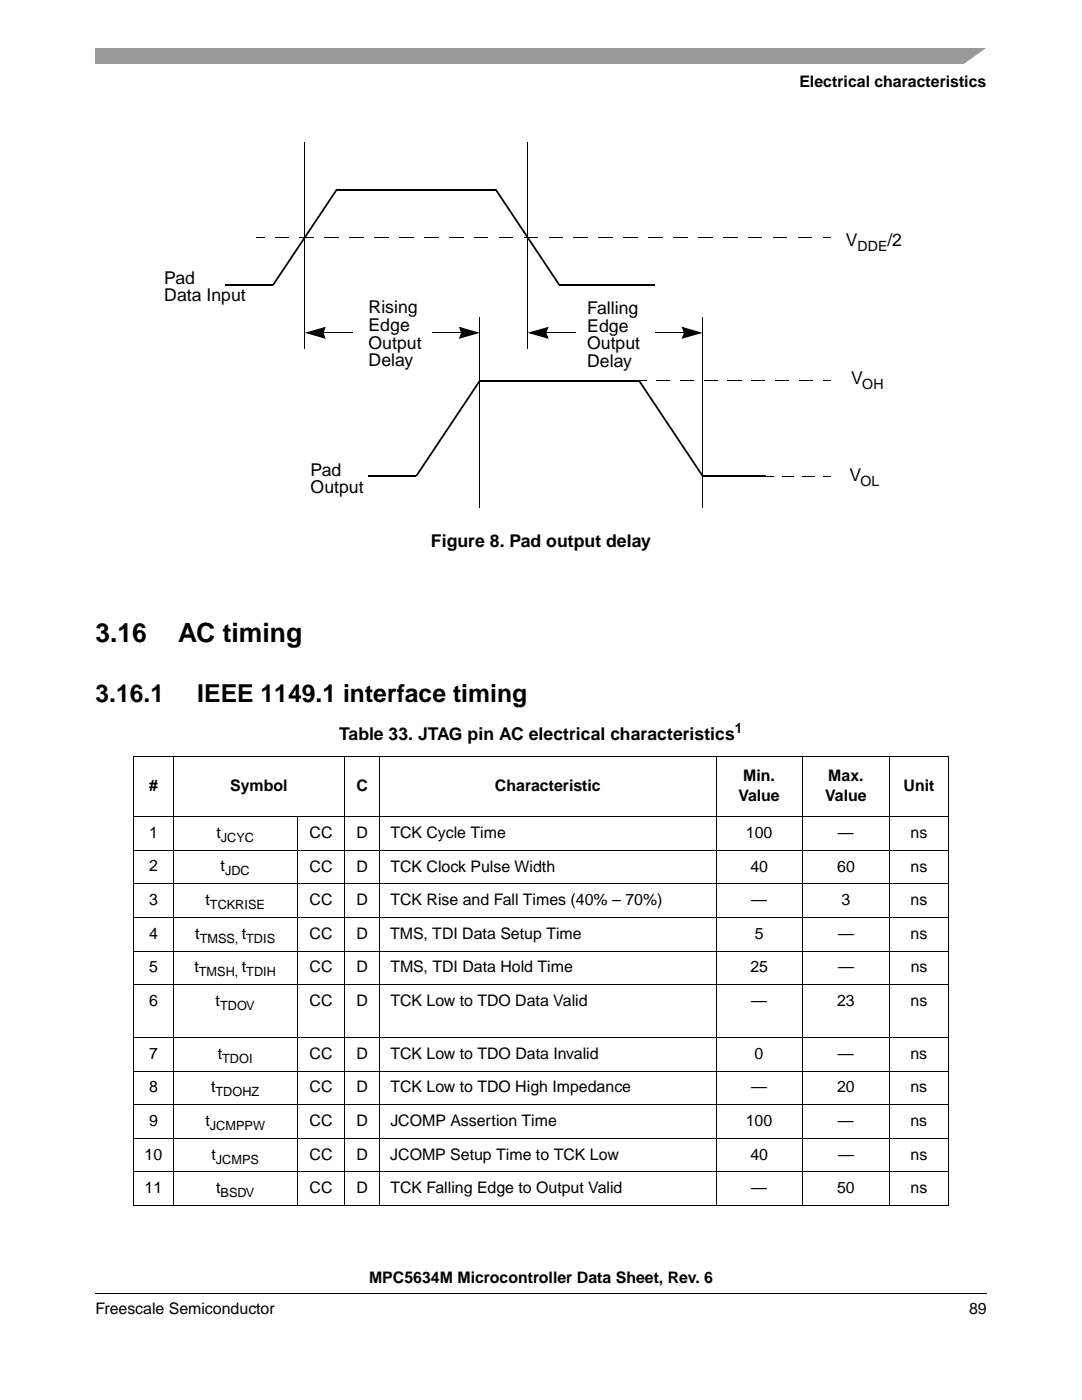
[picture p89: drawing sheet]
<svg xmlns="http://www.w3.org/2000/svg" width="216mm" height="279mm" viewBox="0 0 216 279" stroke-linecap="round" stroke-linejoin="round" font-family="sans-serif">
<defs><g id="words">
<g font-size="5.3">
<text x="19" y="128.1">3.16</text>
<text x="35.6" y="128.1">AC timing</text>
</g>
<g font-size="4.9">
<text x="19" y="140.2">3.16.1</text>
<text x="39.4" y="140.2">IEEE 1149.1 interface timing</text>
</g>
<g font-size="3.5">
<text x="168.8" y="49.1">V</text>
<text x="177.1" y="49.1">/2</text>
<text x="32.8" y="56.6">Pad</text>
<text x="32.8" y="60.2">Data Input</text>
<text x="73.5" y="62.5">Rising</text>
<text x="117.2" y="62.7">Falling</text>
<text x="73.5" y="66.1">Edge</text>
<text x="73.5" y="69.6">Output</text>
<text x="117.2" y="66.2">Edge</text>
<text x="117.2" y="69.7">Output</text>
<text x="73.5" y="73.1">Delay</text>
<text x="117.2" y="73.3">Delay</text>
<text x="169.8" y="76.7">V</text>
<text x="62" y="94.9">Pad</text>
<text x="62" y="98.4">Output</text>
<text x="169.5" y="96.1">V</text>
<text x="86" y="109.2">Figure 8. Pad output delay</text>
<text x="67.7" y="147.7">Table 33. JTAG pin AC electrical characteristics</text>
</g>
<g font-size="3.2">
<text x="159.5" y="17.4">Electrical characteristics</text>
<text x="148.3" y="155.9">Min.</text>
<text x="165.3" y="155.9">Max.</text>
<text x="29.7" y="157.9">#</text>
<text x="45.9" y="157.9">Symbol</text>
<text x="71.1" y="157.9">C</text>
<text x="98.8" y="157.9">Characteristic</text>
<text x="147.3" y="159.8">Value</text>
<text x="164.7" y="159.8">Value</text>
<text x="180.3" y="157.9">Unit</text>
<text x="29.7" y="167.2">1</text>
<text x="43.2" y="167.2">t</text>
<text x="61.8" y="167.2">CC</text>
<text x="71.1" y="167.2">D</text>
<text x="77.9" y="167.2">TCK Cycle Time</text>
<text x="148.8" y="167.2">100</text>
<text x="167.2" y="167.2">—</text>
<text x="181.7" y="167.2">ns</text>
<text x="29.7" y="173.9">2</text>
<text x="44" y="173.9">t</text>
<text x="61.8" y="173.9">CC</text>
<text x="71.1" y="173.9">D</text>
<text x="77.9" y="173.9">TCK Clock Pulse Width</text>
<text x="149.7" y="173.9">40</text>
<text x="167.1" y="173.9">60</text>
<text x="181.7" y="173.9">ns</text>
<text x="29.7" y="180.6">3</text>
<text x="41" y="180.6">t</text>
<text x="61.8" y="180.6">CC</text>
<text x="71.1" y="180.6">D</text>
<text x="77.9" y="180.6">TCK Rise and Fall Times (40% – 70%)</text>
<text x="149.9" y="180.6">—</text>
<text x="167.9" y="180.6">3</text>
<text x="181.7" y="180.6">ns</text>
<text x="29.7" y="187.3">4</text>
<text x="39" y="187.3">t</text>
<text x="48.3" y="187.3">t</text>
<text x="61.8" y="187.3">CC</text>
<text x="71.1" y="187.3">D</text>
<text x="77.9" y="187.3">TMS, TDI Data Setup Time</text>
<text x="150.6" y="187.3">5</text>
<text x="167.2" y="187.3">—</text>
<text x="181.7" y="187.3">ns</text>
<text x="29.7" y="194">5</text>
<text x="38.8" y="194">t</text>
<text x="48.3" y="194">t</text>
<text x="61.8" y="194">CC</text>
<text x="71.1" y="194">D</text>
<text x="77.9" y="194">TMS, TDI Data Hold Time</text>
<text x="149.7" y="194">25</text>
<text x="167.2" y="194">—</text>
<text x="181.7" y="194">ns</text>
<text x="29.7" y="200.7">6</text>
<text x="43" y="200.7">t</text>
<text x="61.8" y="200.7">CC</text>
<text x="71.1" y="200.7">D</text>
<text x="77.9" y="200.7">TCK Low to TDO Data Valid</text>
<text x="149.9" y="200.7">—</text>
<text x="167" y="200.7">23</text>
<text x="181.7" y="200.7">ns</text>
<text x="29.7" y="211.3">7</text>
<text x="43.5" y="211.3">t</text>
<text x="61.8" y="211.3">CC</text>
<text x="71.1" y="211.3">D</text>
<text x="77.9" y="211.3">TCK Low to TDO Data Invalid</text>
<text x="150.6" y="211.3">0</text>
<text x="167.2" y="211.3">—</text>
<text x="181.7" y="211.3">ns</text>
<text x="29.7" y="218">8</text>
<text x="42.1" y="218">t</text>
<text x="61.8" y="218">CC</text>
<text x="71.1" y="218">D</text>
<text x="77.9" y="218">TCK Low to TDO High Impedance</text>
<text x="149.9" y="218">—</text>
<text x="167" y="218">20</text>
<text x="181.7" y="218">ns</text>
<text x="29.7" y="224.7">9</text>
<text x="41" y="224.7">t</text>
<text x="61.8" y="224.7">CC</text>
<text x="71.1" y="224.7">D</text>
<text x="77.9" y="224.7">JCOMP Assertion Time</text>
<text x="148.8" y="224.7">100</text>
<text x="167.2" y="224.7">—</text>
<text x="181.7" y="224.7">ns</text>
<text x="28.8" y="231.4">10</text>
<text x="42.2" y="231.4">t</text>
<text x="61.8" y="231.4">CC</text>
<text x="71.1" y="231.4">D</text>
<text x="77.9" y="231.4">JCOMP Setup Time to TCK Low</text>
<text x="149.7" y="231.4">40</text>
<text x="167.2" y="231.4">—</text>
<text x="181.7" y="231.4">ns</text>
<text x="28.9" y="238.1">11</text>
<text x="43.1" y="238.1">t</text>
<text x="61.8" y="238.1">CC</text>
<text x="71.1" y="238.1">D</text>
<text x="77.9" y="238.1">TCK Falling Edge to Output Valid</text>
<text x="149.9" y="238.1">—</text>
<text x="167" y="238.1">50</text>
<text x="181.7" y="238.1">ns</text>
<text x="73.6" y="256.1">MPC5634M Microcontroller Data Sheet, Rev. 6</text>
<text x="19" y="262.3">Freescale Semiconductor</text>
<text x="193.4" y="262.3">89</text>
</g>
<g font-size="2.8">
<text x="171.1" y="50">DDE</text>
<text x="172.1" y="77.5">OH</text>
<text x="171.7" y="96.9">OL</text>
<text x="146.6" y="146.3">1</text>
</g>
<g font-size="2.5">
<text x="44.1" y="168">JCYC</text>
<text x="44.9" y="174.7">JDC</text>
<text x="41.9" y="181.4">TCKRISE</text>
<text x="39.9" y="188.1">TMSS, TDIS</text>
<text x="39.7" y="194.8">TMSH, TDIH</text>
<text x="43.9" y="201.5">TDOV</text>
<text x="44.3" y="212.1">TDOI</text>
<text x="43" y="218.8">TDOHZ</text>
<text x="41.9" y="225.5">JCMPPW</text>
<text x="43.1" y="232.2">JCMPS</text>
<text x="44" y="238.9">BSDV</text>
</g>
</g></defs>
<path d="M19 258v.2z" fill="#000"/>
<path d="M19 258.1h177.8" fill="none" stroke="#000" stroke-width=".2"/>
<path d="M19 9.5h177.8v3.2h-177.8z" fill="#9a9a9a"/>
<path d="M192 13l5.3-3.8h1.5v3.8z" fill="#fff"/>
<g fill="none" stroke="#000" stroke-width=".2">
<path d="M60.8 28.3v41.3M105.3 28.3v41.3M54.9 47.4h2.8M59.9 47.4h2.8M64.9 47.4h2.7M69.8 47.4h2.8M74.8 47.4h2.8M79.8 47.4h2.7M84.8 47.4h2.7M89.7 47.4h2.8M94.7 47.4h2.7M99.7 47.4h2.7"/>
<path d="M104.6 47.4h2.8M109.6 47.4h2.8M114.6 47.4h2.7M119.5 47.4h2.8M124.5 47.4h2.8M129.5 47.4h2.7M134.5 47.4h2.7M139.4 47.4h2.8M144.4 47.4h2.8M149.4 47.4h2.7M154.3 47.4h2.8M159.3 47.4h2.8"/>
<path d="M64.9 66.4h5.5M86.2 66.4h5.5M95.8 63.2v38.1M109.3 66.4h5.5M130.7 66.4h5.4M131 75.9h2.7M135.8 75.9h2.6M140.2 63.2v38.1M140.5 75.9h2.7M145.3 75.9h2.6M150 75.9h2.7M154.8 75.9h2.6"/>
<path d="M159.5 75.9h2.7M156.1 95h2.3M160.2 95h2.3M26.6 151h162.7M26.7 151.1v89.4M34.5 150.9v89.8M68.8 150.9v89.8M75.8 150.9v89.8M142.9 150.9v89.8M160.1 150.9v89.8M177.5 150.9v89.8M189.2 151.1v89.4"/>
<path d="M26.6 163h162.7M26.6 169.7h162.7M26.6 176.4h162.7M59.4 162.9v77.8M26.6 183.1h162.7M26.6 189.8h162.7M26.6 196.5h162.7M26.6 207.1h162.7M26.6 213.8h162.7M26.6 220.5h162.7M26.6 227.2h162.7M26.6 233.9h162.7"/>
<path d="M26.6 240.6h162.7"/>
</g>
<path d="M67.2 37.9h31.7M44.9 56.9h9.6M111.6 56.9h19.1M95.8 76h31.7M73.5 95h9.6M140.2 95h12.7" fill="none" stroke="#000" stroke-width=".36"/>
<g fill="#000">
<path d="M67 37.8l.3 .2-12.7 19-.3-.2zM98.8 38l.3-.2 12.7 19-.3 .2zM51.2 47.3l.1 .2zM51.3 47.3h1.4v.2h-1.4zM54.8 47.3l.1 .2zM59.8 47.3l.1 .2zM64.8 47.3l.1 .2zM69.7 47.3l.1 .2zM74.7 47.3l.1 .2zM79.7 47.3l.1 .2zM84.7 47.3l.1 .2zM89.6 47.3l.1 .2z"/>
<path d="M94.6 47.3l.1 .2zM99.6 47.3l.1 .2zM104.5 47.3l.1 .2zM109.5 47.3l.1 .2zM114.5 47.3l.1 .2zM119.5 47.3v.2zM124.4 47.3l.1 .2zM129.4 47.3l.1 .2zM134.4 47.3l.1 .2zM139.3 47.3l.1 .2zM144.3 47.3l.1 .2zM149.3 47.3l.1 .2z"/>
<path d="M154.2 47.3l.1 .2zM159.2 47.3l.1 .2zM164.2 47.3l.1 .2zM164.3 47.3h1.4v.2h-1.4zM64.4 66.3h.5v.2h-.5zM60.8 66.4l4.2-1.2-.3 .5-3.2 .9-.1-.3 3.3 .9-.1 .3-.4-1 .3-.1 .5 1.2zM64.5 65.4l.4 .2-.4 .9h-.3zM91.7 66.3h.5v.2h-.5zM92 66.4h.4l-.4 1-.3-.1zM91.6 65.2l4.2 1.2-4.2 1.2 .2-.4 3.3-.9 .1 .3-3.4-.9 .1-.4 .5 1.1-.4 .1zM95.6 75.9l.3 .2-12.7 19-.3-.2zM108.8 66.3h.5v.2h-.5z"/>
<path d="M105.3 66.4l4.2-1.2-.3 .5-3.2 .9-.1-.3 3.3 .9-.1 .3-.5-1 .4-.1 .5 1.2zM109 65.4l.3 .2-.3 .9h-.4zM127.4 75.9l.1 .1zM127.5 75.9h1.4v.1h-1.4zM127.4 76.1l.3-.2 12.7 19-.3 .2zM130.9 75.9l.1 .1zM135.7 75.9l.1 .1zM136.1 66.3h.6v.2h-.6zM136.5 66.4h.3l-.3 1-.4-.1zM136 65.2l4.2 1.2-4.2 1.2 .3-.4 3.2-.9 .1 .3-3.3-.9 .1-.4 .4 1.1-.3 .1zM140.4 75.9l.1 .1zM145.2 75.9l.1 .1z"/>
<path d="M149.9 75.9l.1 .1zM154.7 75.9l.1 .1zM159.4 75.9l.1 .1zM164.2 75.9l.1 .1zM164.3 75.9h1.4v.1h-1.4zM152.8 94.9l.1 .2zM152.9 94.9h1.4v.2h-1.4zM156 94.9l.1 .2zM160.1 94.9l.1 .2zM164.2 94.9l.1 .2zM164.3 94.9h1.4v.2h-1.4z"/>
</g>
<path d="M61.5 66.4l3.2-.9-.3 .9 .3 1zM91.9 65.5l3.2 .9-3.2 1 .3-1zM105.9 66.4l3.3-.9-.4 .9 .4 1zM136.3 65.5l3.3 .9-3.3 1 .4-1z" fill="#000"/>
<use href="#words"/>
</svg>
